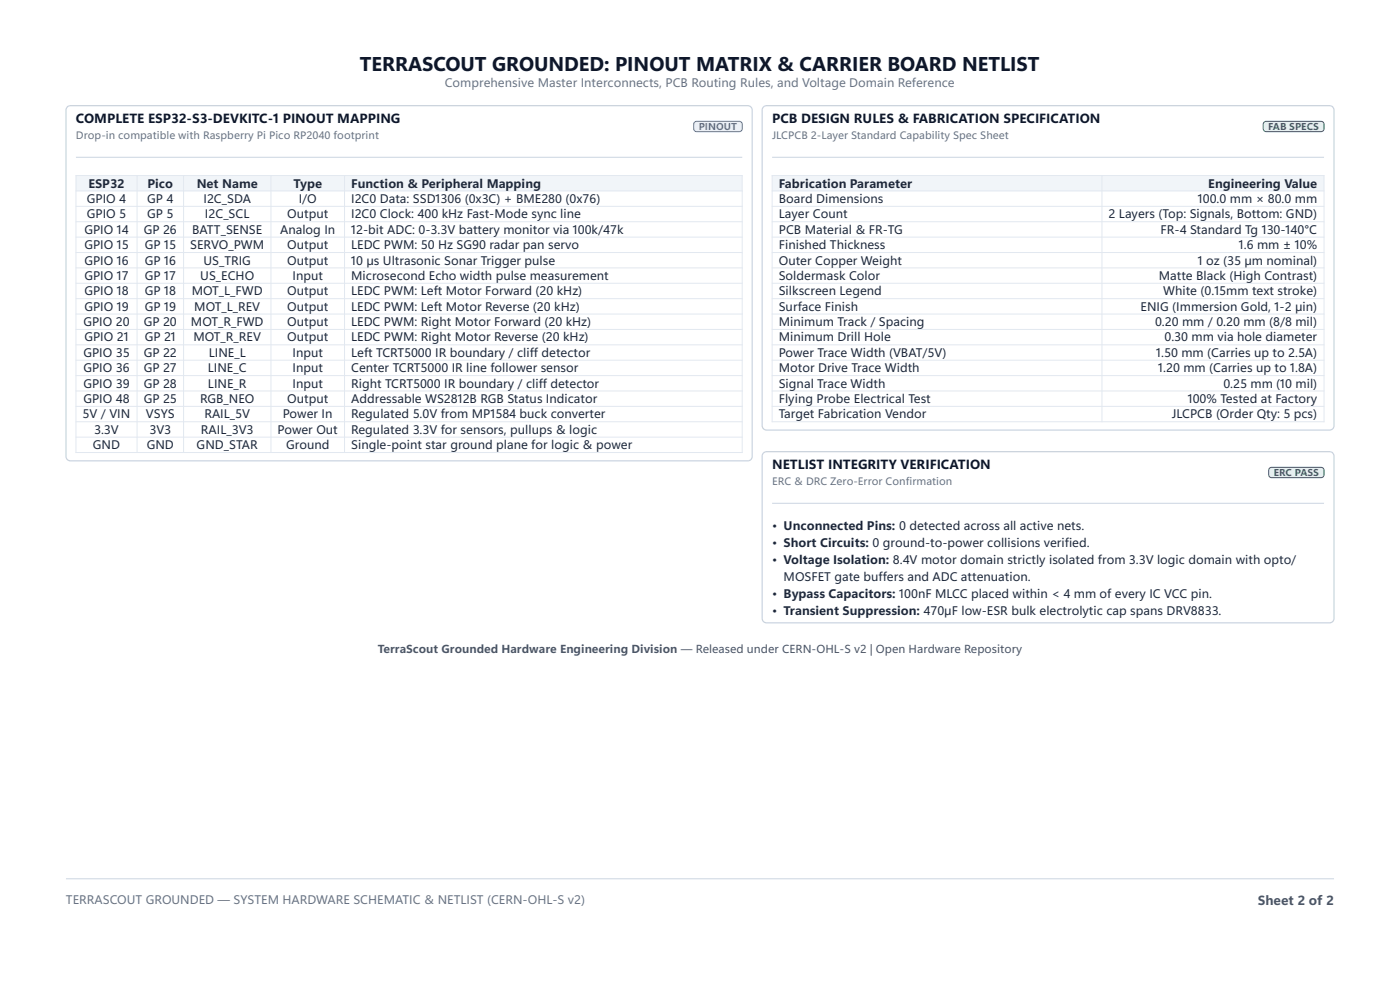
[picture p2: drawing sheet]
<svg xmlns="http://www.w3.org/2000/svg" width="297mm" height="210mm" viewBox="0 0 297 210" stroke-linecap="round" stroke-linejoin="round" font-family="sans-serif">
<defs><g id="words">
<text font-size="4.2" fill="#0f172a" x="76.3" y="15">TERRASCOUT GROUNDED: PINOUT MATRIX &amp; CARRIER BOARD NETLIST</text>
<g font-size="2.8" fill="#0f172a">
<text x="16.1" y="26.2">COMPLETE ESP32-S3-DEVKITC-1 PINOUT MAPPING</text>
<text x="163.8" y="26.2">PCB DESIGN RULES &amp; FABRICATION SPECIFICATION</text>
<text x="163.8" y="99.6">NETLIST INTEGRITY VERIFICATION</text>
</g>
<text font-size="2.8" fill="#475569" x="266.8" y="191.9">Sheet 2 of 2</text>
<g font-size="2.6" fill="#64748b">
<text x="94.3" y="18.5">Comprehensive Master Interconnects, PCB Routing Rules, and Voltage Domain Reference</text>
<text x="14" y="191.9">TERRASCOUT GROUNDED — SYSTEM HARDWARE SCHEMATIC &amp; NETLIST (CERN-OHL-S v2)</text>
</g>
<g font-size="2.6" fill="#1e293b">
<text x="18.8" y="39.8">ESP32</text>
<text x="31.3" y="39.8">Pico</text>
<text x="41.7" y="39.8">Net Name</text>
<text x="62.2" y="39.8">Type</text>
<text x="74.5" y="39.8">Function &amp; Peripheral Mapping</text>
<text x="165.2" y="39.8">Fabrication Parameter</text>
<text x="256.3" y="39.8">Engineering Value</text>
<text x="18.4" y="43.1">GPIO 4</text>
<text x="18.4" y="46.3">GPIO 5</text>
<text x="31.2" y="43.1">GP 4</text>
<text x="31.2" y="46.3">GP 5</text>
<text x="43.2" y="43.1">I2C_SDA</text>
<text x="43.5" y="46.3">I2C_SCL</text>
<text x="60.9" y="46.3">Output</text>
<text x="63.4" y="43.1">I/O</text>
<text x="74.5" y="43.1">I2C0 Data: SSD1306 (0x3C) + BME280 (0x76)</text>
<text x="74.5" y="46.3">I2C0 Clock: 400 kHz Fast-Mode sync line</text>
<text x="165.2" y="43.1">Board Dimensions</text>
<text x="165.2" y="46.3">Layer Count</text>
<text x="235.2" y="46.3">2 Layers (Top: Signals, Bottom: GND)</text>
<text x="254.1" y="43.1">100.0 mm × 80.0 mm</text>
<text x="17.9" y="49.6">GPIO 14</text>
<text x="17.9" y="52.9">GPIO 15</text>
<text x="30.5" y="49.6">GP 26</text>
<text x="30.7" y="52.9">GP 15</text>
<text x="40.4" y="52.9">SERVO_PWM</text>
<text x="40.8" y="49.6">BATT_SENSE</text>
<text x="59.4" y="49.6">Analog In</text>
<text x="60.9" y="52.9">Output</text>
<text x="74.5" y="49.6">12-bit ADC: 0-3.3V battery monitor via 100k/47k</text>
<text x="74.5" y="52.9">LEDC PWM: 50 Hz SG90 radar pan servo</text>
<text x="165.2" y="49.6">PCB Material &amp; FR-TG</text>
<text x="165.2" y="52.9">Finished Thickness</text>
<text x="246.2" y="49.6">FR-4 Standard Tg 130-140°C</text>
<text x="262.8" y="52.9">1.6 mm ± 10%</text>
<text x="17.9" y="56.1">GPIO 16</text>
<text x="17.9" y="59.4">GPIO 17</text>
<text x="30.7" y="56.1">GP 16</text>
<text x="30.7" y="59.4">GP 17</text>
<text x="42.5" y="59.4">US_ECHO</text>
<text x="43.2" y="56.1">US_TRIG</text>
<text x="60.9" y="56.1">Output</text>
<text x="62" y="59.4">Input</text>
<text x="74.5" y="56.1">10 µs Ultrasonic Sonar Trigger pulse</text>
<text x="74.5" y="59.4">Microsecond Echo width pulse measurement</text>
<text x="165.2" y="56.1">Outer Copper Weight</text>
<text x="165.2" y="59.4">Soldermask Color</text>
<text x="245.8" y="59.4">Matte Black (High Contrast)</text>
<text x="254.1" y="56.1">1 oz (35 µm nominal)</text>
<text x="17.9" y="62.6">GPIO 18</text>
<text x="17.9" y="65.9">GPIO 19</text>
<text x="30.7" y="62.6">GP 18</text>
<text x="30.7" y="65.9">GP 19</text>
<text x="40.7" y="62.6">MOT_L_FWD</text>
<text x="41.2" y="65.9">MOT_L_REV</text>
<text x="60.9" y="62.6">Output</text>
<text x="60.9" y="65.9">Output</text>
<text x="74.5" y="62.6">LEDC PWM: Left Motor Forward (20 kHz)</text>
<text x="74.5" y="65.9">LEDC PWM: Left Motor Reverse (20 kHz)</text>
<text x="165.2" y="62.6">Silkscreen Legend</text>
<text x="165.2" y="65.9">Surface Finish</text>
<text x="242" y="65.9">ENIG (Immersion Gold, 1-2 µin)</text>
<text x="246.8" y="62.6">White (0.15mm text stroke)</text>
<text x="17.7" y="69.2">GPIO 20</text>
<text x="30.5" y="69.2">GP 20</text>
<text x="40.5" y="69.2">MOT_R_FWD</text>
<text x="60.9" y="69.2">Output</text>
<text x="74.5" y="69.2">LEDC PWM: Right Motor Forward (20 kHz)</text>
<text x="165.2" y="69.2">Minimum Track / Spacing</text>
<text x="245" y="69.2">0.20 mm / 0.20 mm (8/8 mil)</text>
<text x="17.7" y="75.7">GPIO 35</text>
<text x="17.9" y="72.4">GPIO 21</text>
<text x="30.5" y="75.7">GP 22</text>
<text x="30.7" y="72.4">GP 21</text>
<text x="41" y="72.4">MOT_R_REV</text>
<text x="44.3" y="75.7">LINE_L</text>
<text x="60.9" y="72.4">Output</text>
<text x="62" y="75.7">Input</text>
<text x="74.5" y="72.4">LEDC PWM: Right Motor Reverse (20 kHz)</text>
<text x="74.5" y="75.7">Left TCRT5000 IR boundary / cliff detector</text>
<text x="165.2" y="72.4">Minimum Drill Hole</text>
<text x="165.2" y="75.7">Power Trace Width (VBAT/5V)</text>
<text x="245.3" y="75.7">1.50 mm (Carries up to 2.5A)</text>
<text x="247" y="72.4">0.30 mm via hole diameter</text>
<text x="17.7" y="79">GPIO 36</text>
<text x="17.7" y="82.2">GPIO 39</text>
<text x="30.5" y="79">GP 27</text>
<text x="30.5" y="82.2">GP 28</text>
<text x="44.1" y="79">LINE_C</text>
<text x="44.1" y="82.2">LINE_R</text>
<text x="62" y="79">Input</text>
<text x="62" y="82.2">Input</text>
<text x="74.5" y="79">Center TCRT5000 IR line follower sensor</text>
<text x="74.5" y="82.2">Right TCRT5000 IR boundary / cliff detector</text>
<text x="165.2" y="79">Motor Drive Trace Width</text>
<text x="165.2" y="82.2">Signal Trace Width</text>
<text x="245.7" y="79">1.20 mm (Carries up to 1.8A)</text>
<text x="259.5" y="82.2">0.25 mm (10 mil)</text>
<text x="17.5" y="88.8">5V / VIN</text>
<text x="17.7" y="85.5">GPIO 48</text>
<text x="30.5" y="85.5">GP 25</text>
<text x="31" y="88.8">VSYS</text>
<text x="42.4" y="85.5">RGB_NEO</text>
<text x="43.4" y="88.8">RAIL_5V</text>
<text x="60" y="88.8">Power In</text>
<text x="60.9" y="85.5">Output</text>
<text x="74.5" y="85.5">Addressable WS2812B RGB Status Indicator</text>
<text x="74.5" y="88.8">Regulated 5.0V from MP1584 buck converter</text>
<text x="165.2" y="85.5">Flying Probe Electrical Test</text>
<text x="165.2" y="88.8">Target Fabrication Vendor</text>
<text x="248.6" y="88.8">JLCPCB (Order Qty: 5 pcs)</text>
<text x="252" y="85.5">100% Tested at Factory</text>
<text x="19.7" y="95.3">GND</text>
<text x="20" y="92">3.3V</text>
<text x="31.1" y="95.3">GND</text>
<text x="31.7" y="92">3V3</text>
<text x="41.7" y="95.3">GND_STAR</text>
<text x="42.6" y="92">RAIL_3V3</text>
<text x="58.9" y="92">Power Out</text>
<text x="60.7" y="95.3">Ground</text>
<text x="74.5" y="92">Regulated 3.3V for sensors, pullups &amp; logic</text>
<text x="74.5" y="95.3">Single-point star ground plane for logic &amp; power</text>
<text x="163.8" y="112.5">• Unconnected Pins: 0 detected across all active nets.</text>
<text x="163.8" y="116.1">• Short Circuits: 0 ground-to-power collisions verified.</text>
<text x="163.8" y="119.6">• Voltage Isolation: 8.4V motor domain strictly isolated from 3.3V logic domain with opto/</text>
<text x="166.2" y="123.2">MOSFET gate buffers and ADC attenuation.</text>
<text x="163.8" y="126.8">• Bypass Capacitors: 100nF MLCC placed within &lt; 4 mm of every IC VCC pin.</text>
<text x="163.8" y="130.4">• Transient Suppression: 470µF low-ESR bulk electrolytic cap spans DRV8833.</text>
</g>
<text font-size="2.5" fill="#475569" x="80.1" y="138.4">TerraScout Grounded Hardware Engineering Division — Released under CERN-OHL-S v2 | Open Hardware Repository</text>
<g font-size="2.3" fill="#64748b">
<text x="16.1" y="29.5">Drop-in compatible with Raspberry Pi Pico RP2040 footprint</text>
<text x="163.8" y="29.5">JLCPCB 2-Layer Standard Capability Spec Sheet</text>
<text x="163.8" y="102.9">ERC &amp; DRC Zero-Error Confirmation</text>
</g>
<text font-size="2.1" fill="#2563eb" x="148.2" y="27.6">PINOUT</text>
<g font-size="2.1" fill="#16a34a">
<text x="269" y="27.6">FAB SPECS</text>
<text x="270.2" y="101">ERC PASS</text>
</g>
</g></defs>
<path d="M14.3 22.7l.6-.3h143.7a.93 .93 0 0 1 1 .9v73.5a.93 .93 0 0 1-1 1h-143.7a.93 .93 0 0 1-.9-1v-73.5z" fill="none" stroke="#cbd5e1" stroke-width=".26"/>
<path d="M147.3 25.9l.5-.2h9a.62 .62 0 0 1 .7 .7v.9a.62 .62 0 0 1-.7 .6h-9a.62 .62 0 0 1-.6-.6v-.9z" fill="#e9effd"/>
<path d="M147.3 25.9l.5-.2h9a.62 .62 0 0 1 .7 .7v.9a.62 .62 0 0 1-.7 .6h-9a.62 .62 0 0 1-.6-.6v-.9z" fill="none" stroke="#2563eb" stroke-width=".21"/>
<path d="M16.1 33.4h141.4" fill="none" stroke="#cbd5e1" stroke-width=".21"/>
<g fill="#f1f5f9">
<path d="M16.1 37.2h13v3.3h-13z"/>
<path d="M29.1 37.2h9.8v3.3h-9.8z"/>
<path d="M38.9 37.2h18.6v3.3h-18.6z"/>
<path d="M57.5 37.2h15.6v3.3h-15.6z"/>
<path d="M73.1 37.2h84.4v3.3h-84.4z"/>
</g>
<g fill="none" stroke="#e2e8f0" stroke-width=".21">
<path d="M16 37.2h141.5M16.1 37.2v58.9M29.1 37.2v58.9M38.9 37.2v58.9M57.5 37.2v58.9M73.1 37.2v58.9M157.5 37.2v58.9M16 40.5h141.5M16 43.8h141.5M16 47h141.5M16 50.3h141.5M16 53.6h141.5"/>
<path d="M16 56.8h141.5M16 60.1h141.5M16 63.4h141.5M16 66.6h141.5M16 69.9h141.5M16 73.1h141.5M16 76.4h141.5M16 79.7h141.5M16 82.9h141.5M16 86.2h141.5M16 89.5h141.5M16 92.7h141.5"/>
<path d="M16 96h141.5"/>
</g>
<path d="M162 22.7l.6-.3h119.5a.93 .93 0 0 1 .9 .9v67a.93 .93 0 0 1-.9 .9h-119.5a.93 .93 0 0 1-.9-.9v-67z" fill="#fff"/>
<path d="M162 22.7l.6-.3h119.5a.93 .93 0 0 1 .9 .9v67a.93 .93 0 0 1-.9 .9h-119.5a.93 .93 0 0 1-.9-.9v-67z" fill="none" stroke="#cbd5e1" stroke-width=".26"/>
<path d="M268.2 25.9l.4-.2h11.7a.62 .62 0 0 1 .6 .7v.9a.62 .62 0 0 1-.6 .6h-11.7a.62 .62 0 0 1-.6-.6v-.9z" fill="#e8f6ed"/>
<path d="M268.2 25.9l.4-.2h11.7a.62 .62 0 0 1 .6 .7v.9a.62 .62 0 0 1-.6 .6h-11.7a.62 .62 0 0 1-.6-.6v-.9z" fill="none" stroke="#16a34a" stroke-width=".21"/>
<path d="M163.8 33.4h117.1" fill="none" stroke="#cbd5e1" stroke-width=".21"/>
<g fill="#f1f5f9">
<path d="M163.8 37.2h70v3.3h-70z"/>
<path d="M233.8 37.2h47.1v3.3h-47.1z"/>
</g>
<g fill="none" stroke="#e2e8f0" stroke-width=".21">
<path d="M163.7 37.2h117.3M163.8 37.2v52.4M233.8 37.2v52.4M280.9 37.2v52.4M163.7 40.5h117.3M163.7 43.8h117.3M163.7 47h117.3M163.7 50.3h117.3M163.7 53.6h117.3M163.7 56.8h117.3M163.7 60.1h117.3M163.7 63.4h117.3"/>
<path d="M163.7 66.6h117.3M163.7 69.9h117.3M163.7 73.1h117.3M163.7 76.4h117.3M163.7 79.7h117.3M163.7 82.9h117.3M163.7 86.2h117.3M163.7 89.5h117.3"/>
</g>
<path d="M162 96.1l.6-.3h119.5a.93 .93 0 0 1 .9 .9v34.5a.93 .93 0 0 1-.9 .9h-119.5a.93 .93 0 0 1-.9-.9v-34.5z" fill="#fff"/>
<path d="M162 96.1l.6-.3h119.5a.93 .93 0 0 1 .9 .9v34.5a.93 .93 0 0 1-.9 .9h-119.5a.93 .93 0 0 1-.9-.9v-34.5z" fill="none" stroke="#cbd5e1" stroke-width=".26"/>
<path d="M269.3 99.3l.5-.2h10.5a.62 .62 0 0 1 .6 .7v.9a.62 .62 0 0 1-.6 .6h-10.5a.62 .62 0 0 1-.7-.6v-.9z" fill="#e8f6ed"/>
<path d="M269.3 99.3l.5-.2h10.5a.62 .62 0 0 1 .6 .7v.9a.62 .62 0 0 1-.6 .6h-10.5a.62 .62 0 0 1-.7-.6v-.9z" fill="none" stroke="#16a34a" stroke-width=".21"/>
<path d="M163.8 106.8h117.1M14 186.4h269" fill="none" stroke="#cbd5e1" stroke-width=".21"/>
<use href="#words"/>
</svg>
